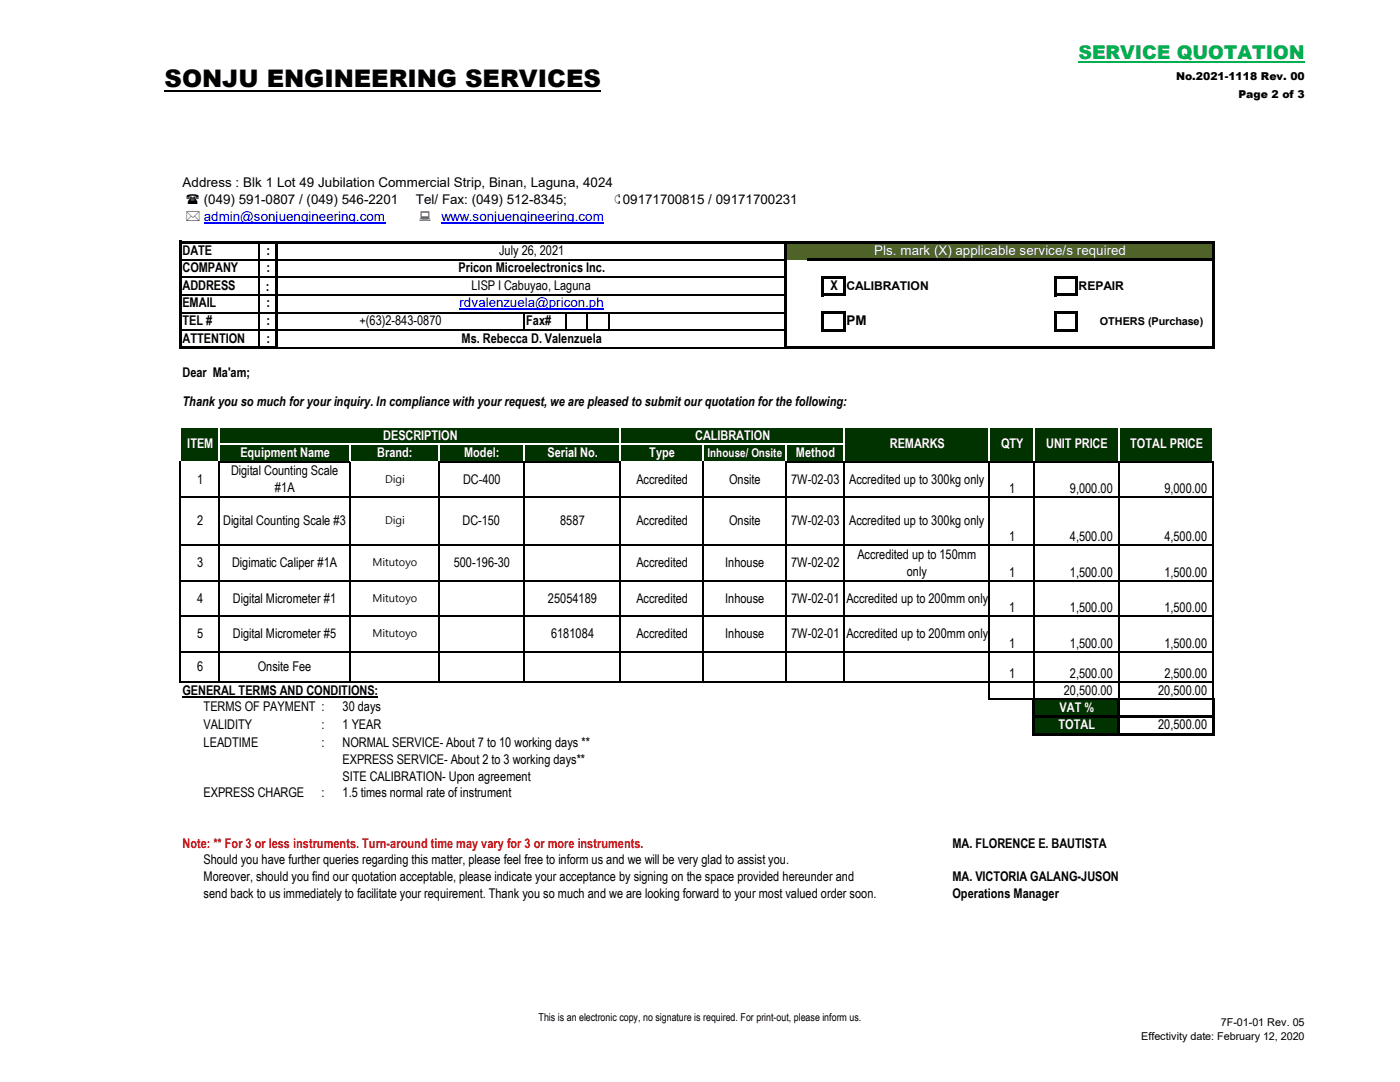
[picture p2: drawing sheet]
<svg xmlns="http://www.w3.org/2000/svg" width="279mm" height="216mm" viewBox="0 0 279 216" stroke-linecap="round" stroke-linejoin="round" font-family="sans-serif">
<defs><g id="words">
<text font-size="4.8" x="32.9" y="17.4">SONJU ENGINEERING SERVICES</text>
<text font-size="3.8" fill="#00b050" x="215.2" y="11.8">SERVICE QUOTATION</text>
<g font-size="2.7">
<text x="36.4" y="37.3">Address : Blk 1 Lot 49 Jubilation Commercial Strip, Binan, Laguna, 4024</text>
<text x="37" y="40.7">( (049) 591-0807 / (049) 546-2201</text>
<text x="83" y="40.7">Tel/ Fax: (049) 512-8345;</text>
<text x="122.5" y="40.7">)09171700815 / 09171700231</text>
<text x="37" y="44">* admin@sonjuengineering.com</text>
<text x="83.6" y="44">:</text>
<text x="36.4" y="50.8">DATE</text>
<text x="53.2" y="50.8">:</text>
<text x="99.6" y="50.8">July 26, 2021</text>
<text x="36.4" y="54.3">COMPANY</text>
<text x="36.4" y="57.9">ADDRESS</text>
<text x="53" y="58">:</text>
<text x="53.2" y="54.3">:</text>
<text x="91.5" y="54.3">Pricon Microelectronics Inc.</text>
<text x="94.1" y="57.8">LISP I Cabuyao, Laguna</text>
<text x="165.7" y="57.8">X</text>
<text x="36.4" y="64.9">TEL #</text>
<text x="36.4" y="61.3">EMAIL</text>
<text x="53.2" y="61.3">:</text>
<text x="53.2" y="64.9">:</text>
<text x="71.8" y="64.9">+(63)2-843-0870</text>
<text x="105" y="64.9">Fax#</text>
<text x="169" y="64.9">PM</text>
<text x="36.4" y="68.4">ATTENTION</text>
<text x="53.2" y="68.4">:</text>
<text x="92.1" y="68.4">Ms. Rebecca D. Valenzuela</text>
<text x="36.4" y="75.3">Dear Ma'am;</text>
<text x="36.4" y="80.9">Thank you so much for your inquiry. In compliance with your request, we are pleased to submit our quotation for the following:</text>
<text x="46.1" y="94.8">Digital Counting Scale</text>
<text x="39.4" y="96.5">1</text>
<text x="54.9" y="98.2">#1A</text>
<text x="92.4" y="96.5">DC-400</text>
<text x="127" y="96.5">Accredited</text>
<text x="145.5" y="96.5">Onsite</text>
<text x="157.9" y="96.5">7W-02-03</text>
<text x="169.5" y="96.5">Accredited up to 300kg only</text>
<text x="201.4" y="98.4">1</text>
<text x="213.5" y="98.4">9,000.00</text>
<text x="232.4" y="98.4">9,000.00</text>
<text x="39.4" y="104.8">2</text>
<text x="44.5" y="104.8">Digital Counting Scale #3</text>
<text x="92.3" y="104.8">DC-150</text>
<text x="111.8" y="104.8">8587</text>
<text x="127" y="104.8">Accredited</text>
<text x="145.5" y="104.8">Onsite</text>
<text x="157.9" y="104.8">7W-02-03</text>
<text x="169.5" y="104.8">Accredited up to 300kg only</text>
<text x="39.4" y="113.2">3</text>
<text x="46.3" y="113.2">Digimatic Caliper #1A</text>
<text x="90.6" y="113.2">500-196-30</text>
<text x="127" y="113.2">Accredited</text>
<text x="144.7" y="113.2">Inhouse</text>
<text x="157.9" y="113.2">7W-02-02</text>
<text x="171.1" y="111.5">Accredited up to 150mm</text>
<text x="201.4" y="108">1</text>
<text x="213.5" y="108">4,500.00</text>
<text x="232.4" y="108">4,500.00</text>
<text x="181" y="114.9">only</text>
<text x="201.4" y="115.1">1</text>
<text x="213.5" y="115.1">1,500.00</text>
<text x="232.4" y="115.1">1,500.00</text>
<text x="39.4" y="120.2">4</text>
<text x="46.5" y="120.2">Digital Micrometer #1</text>
<text x="109.3" y="120.2">25054189</text>
<text x="127" y="120.2">Accredited</text>
<text x="144.7" y="120.2">Inhouse</text>
<text x="157.9" y="120.2">7W-02-01</text>
<text x="168.9" y="120.2">Accredited up to 200mm only</text>
<text x="201.4" y="122.2">1</text>
<text x="213.5" y="122.2">1,500.00</text>
<text x="232.4" y="122.2">1,500.00</text>
<text x="39.4" y="127.3">5</text>
<text x="46.5" y="127.3">Digital Micrometer #5</text>
<text x="110" y="127.3">6181084</text>
<text x="127" y="127.3">Accredited</text>
<text x="144.7" y="127.3">Inhouse</text>
<text x="157.9" y="127.3">7W-02-01</text>
<text x="168.9" y="127.3">Accredited up to 200mm only</text>
<text x="201.4" y="129.2">1</text>
<text x="213.5" y="129.2">1,500.00</text>
<text x="232.4" y="129.2">1,500.00</text>
<text x="39.4" y="133.9">6</text>
<text x="51.4" y="133.9">Onsite Fee</text>
<text x="201.4" y="135.3">1</text>
<text x="213.5" y="135.3">2,500.00</text>
<text x="232.4" y="135.3">2,500.00</text>
<text x="36.4" y="138.7">GENERAL TERMS AND CONDITIONS:</text>
<text x="40.6" y="141.9">TERMS OF PAYMENT :</text>
<text x="68.4" y="141.9">30 days</text>
<text x="212.3" y="138.7">20,500.00</text>
<text x="231.1" y="138.7">20,500.00</text>
<text x="40.6" y="145.5">VALIDITY</text>
<text x="40.6" y="149.1">LEADTIME</text>
<text x="64.1" y="145.5">:</text>
<text x="64.1" y="149.1">:</text>
<text x="68.4" y="145.5">1 YEAR</text>
<text x="68.4" y="149.1">NORMAL SERVICE- About 7 to 10 working days **</text>
<text x="231.1" y="145.5">20,500.00</text>
<text x="68.4" y="152.4">EXPRESS SERVICE- About 2 to 3 working days**</text>
<text x="68.4" y="155.7">SITE CALIBRATION- Upon agreement</text>
<text x="40.6" y="159.1">EXPRESS CHARGE</text>
<text x="64.1" y="159.1">:</text>
<text x="68.4" y="159.1">1.5 times normal rate of instrument</text>
<text x="40.6" y="172.5">Should you have further queries regarding this matter, please feel free to inform us and we will be very glad to assist you.</text>
<text x="190.1" y="169.1">MA. FLORENCE E. BAUTISTA</text>
<text x="40.6" y="175.8">Moreover, should you find our quotation acceptable, please indicate your acceptance by signing on the space provided hereunder and</text>
<text x="40.6" y="179.2">send back to us immediately to facilitate your requirement. Thank you so much and we are looking forward to your most valued order soon.</text>
<text x="190.1" y="175.8">MA. VICTORIA GALANG-JUSON</text>
<text x="190.1" y="179.2">Operations Manager</text>
</g>
<g font-size="2.7" fill="#00f">
<text x="88.1" y="44">www.sonjuengineering.com</text>
<text x="91.7" y="61.3">rdvalenzuela@pricon.ph</text>
</g>
<g font-size="2.7" fill="#fff">
<text x="174.5" y="50.8">Pls. mark (X) applicable service/s required</text>
<text x="37.4" y="89.5">ITEM</text>
<text x="76.5" y="87.8">DESCRIPTION</text>
<text x="138.7" y="87.8">CALIBRATION</text>
<text x="177.6" y="89.5">REMARKS</text>
<text x="199.8" y="89.5">QTY</text>
<text x="208.8" y="89.5">UNIT PRICE</text>
<text x="225.6" y="89.5">TOTAL PRICE</text>
<text x="48" y="91.2">Equipment Name</text>
<text x="75.3" y="91.2">Brand:</text>
<text x="92.6" y="91.2">Model:</text>
<text x="109.3" y="91.2">Serial No.</text>
<text x="129.6" y="91.2">Type</text>
<text x="158.8" y="91.2">Method</text>
<text x="211.5" y="142">VAT %</text>
<text x="211.2" y="145.5">TOTAL</text>
</g>
<text font-size="2.7" fill="#f00" x="36.4" y="169.1">Note: ** For 3 or less instruments. Turn-around time may vary for 3 or more instruments.</text>
<g font-size="2.4">
<text x="168.9" y="57.8">CALIBRATION</text>
<text x="215.3" y="57.8">REPAIR</text>
</g>
<text font-size="2.4" fill="#fff" x="141.2" y="91.1">Inhouse/ Onsite</text>
<g font-size="2.2">
<text x="234.7" y="16">No.2021-1118 Rev. 00</text>
<text x="247.1" y="19.5">Page 2 of 3</text>
<text x="219.5" y="64.9">OTHERS (Purchase)</text>
<text x="76.8" y="96.3">Digi</text>
<text x="76.8" y="104.6">Digi</text>
<text x="74.3" y="113">Mitutoyo</text>
<text x="74.3" y="120.1">Mitutoyo</text>
<text x="74.3" y="127.1">Mitutoyo</text>
<text x="107.5" y="203.7">This is an electronic copy, no signature is required. For print-out, please inform us.</text>
<text x="227.8" y="207.6">Effectivity date: February 12, 2020</text>
<text x="243.6" y="204.8">7F-01-01 Rev. 05</text>
</g>
</g></defs>
<path d="M32.9 18.2h87" fill="none" stroke="#000" stroke-width=".3"/>
<path d="M215.2 12.3h45.1" fill="none" stroke="#00b050" stroke-width=".21"/>
<path d="M156.8 48.3h85.3v3.6h-85.3z" fill="#4f6228"/>
<path d="M36.1 85.3h206v6.9h-206z" fill="#030"/>
<g fill="#fff">
<path d="M36.1 92.1h33.7v44h-33.7z"/>
<path d="M87.6 92.1h154.5v44h-154.5z"/>
</g>
<g fill="#030">
<path d="M206.3 139.4h17v3.6h-17z"/>
<path d="M206.3 143h17v3.5h-17z"/>
</g>
<path d="M40.7 44.4h36.2M88.1 44.4h32.4M91.7 61.7h28.8" fill="none" stroke="#00f" stroke-width=".21"/>
<path d="M36.4 139.1h39.1" fill="none" stroke="#000" stroke-width=".21"/>
<path d="M36.2 51.8h18.7M36.2 55.3h18.7M36.2 58.8h18.7M55.5 51.8h101M55.5 55.3h101M55.5 58.8h101M36.2 62.4h18.7M36.2 65.9h18.7M55.5 62.4h101M55.5 65.9h101M55.5 69.4h101M104.5 62.5v3.5" fill="none" stroke="#000" stroke-width=".25"/>
<g fill="#000">
<path d="M35.7 48h.5v21.6h-.5zM156.5 48.6h.6v21h-.6zM164 55.1h.5v4h-.5zM164.5 55.1h4.2v.5h-4.2zM164.5 58.6h4.2v.5h-4.2zM168.2 55.6h.5v3.5h-.5zM210.3 55.1h.5v4h-.5zM214.5 55.6h.6v3.5h-.6zM241.9 48.6h.5v21h-.5zM36.2 69.1h19.3v.5h-19.3zM164.5 62.1h4.2v.5h-4.2zM164.5 65.6h4.2v.5h-4.2z"/>
<path d="M168.2 62.6h.5v3.5h-.5z"/>
</g>
<g fill="#fff">
<path d="M35.8 85.1h.3v6.9h-.3z"/>
<path d="M36.1 92h7.5v.2h-7.5z"/>
<path d="M43.6 85.4h.3v6.6h-.3z"/>
</g>
<path d="M43.9 92.1h26" fill="none" stroke="#000" stroke-width=".25"/>
<g fill="#fff">
<path d="M69.7 88.7h.2v3.3h-.2z"/>
<path d="M69.9 92h17.6v.2h-17.6z"/>
<path d="M87.5 88.7h.2v3.3h-.2z"/>
<path d="M104.4 88.7h.2v3.3h-.2z"/>
</g>
<path d="M87.7 92.1h36.2" fill="none" stroke="#000" stroke-width=".25"/>
<g fill="#fff">
<path d="M123.7 85.4h.2v6.6h-.2z"/>
<path d="M123.9 92h16.3v.2h-16.3z"/>
<path d="M140.2 88.7h.2v3.3h-.2z"/>
<path d="M140.4 92h16.3v.2h-16.3z"/>
<path d="M156.7 88.7h.2v3.3h-.2z"/>
<path d="M168.3 85.4h.3v6.6h-.3z"/>
<path d="M197.3 85.4h.3v6.6h-.3z"/>
<path d="M206.2 85.4h.3v6.6h-.3z"/>
<path d="M223.1 85.4h.3v6.6h-.3z"/>
<path d="M242 85.4h.2v6.6h-.2z"/>
</g>
<g fill="none" stroke="#000" stroke-width=".25">
<path d="M51.6 48.6v20.5M113 62.5v3.5M117.2 62.5v3.5M121.5 62.5v3.5M35.9 92v44.2M43.8 92v44.2M69.8 92.2v44M87.6 92v44.2M104.5 92.2v44M123.8 92.2v44M140.3 92v44.2M156.8 92v44.2"/>
<path d="M168.4 92.2v44M197.4 92.2v47.4M206.3 92.2v47.1M223.3 92.2v47.1M242.1 92.2v47.1M197.6 139.4h8.5M206.6 139.4h16.4"/>
</g>
<g fill="#000">
<path d="M36.2 48h206.2v.6h-206.2zM54.9 48.6h.6v21h-.6zM161 51.6h81.4v.5h-81.4zM210.8 55.1h4.3v.5h-4.3zM210.8 58.6h4.3v.5h-4.3zM157.1 69.1h85.3v.5h-85.3zM164 62.1h.5v4h-.5zM210.3 62.1h.5v4h-.5zM210.8 62.1h4.3v.5h-4.3zM210.8 65.6h4.3v.5h-4.3zM214.5 62.6h.6v3.5h-.6zM206.1 139.3h.5v7.4h-.5z"/>
<path d="M223 139.3h.5v7.4h-.5zM241.9 139.3h.5v7.4h-.5z"/>
</g>
<g fill="#fff">
<path d="M36.1 85.1h206.1v.3h-206.1z"/>
<path d="M43.9 88.5h124.7v.2h-124.7z"/>
</g>
<path d="M36.1 99.2h206.1M156.9 92.1h85.3M36.1 108.8h206.1M36.1 115.9h206.1M36.1 122.9h206.1M36.1 130h206.1M36.1 136.1h206.1M223.5 139.4h18.4" fill="none" stroke="#000" stroke-width=".25"/>
<path d="M206.6 142.7h35.8v.5h-35.8zM206.6 146.2h35.8v.5h-35.8z" fill="#000"/>
<use href="#words"/>
</svg>
